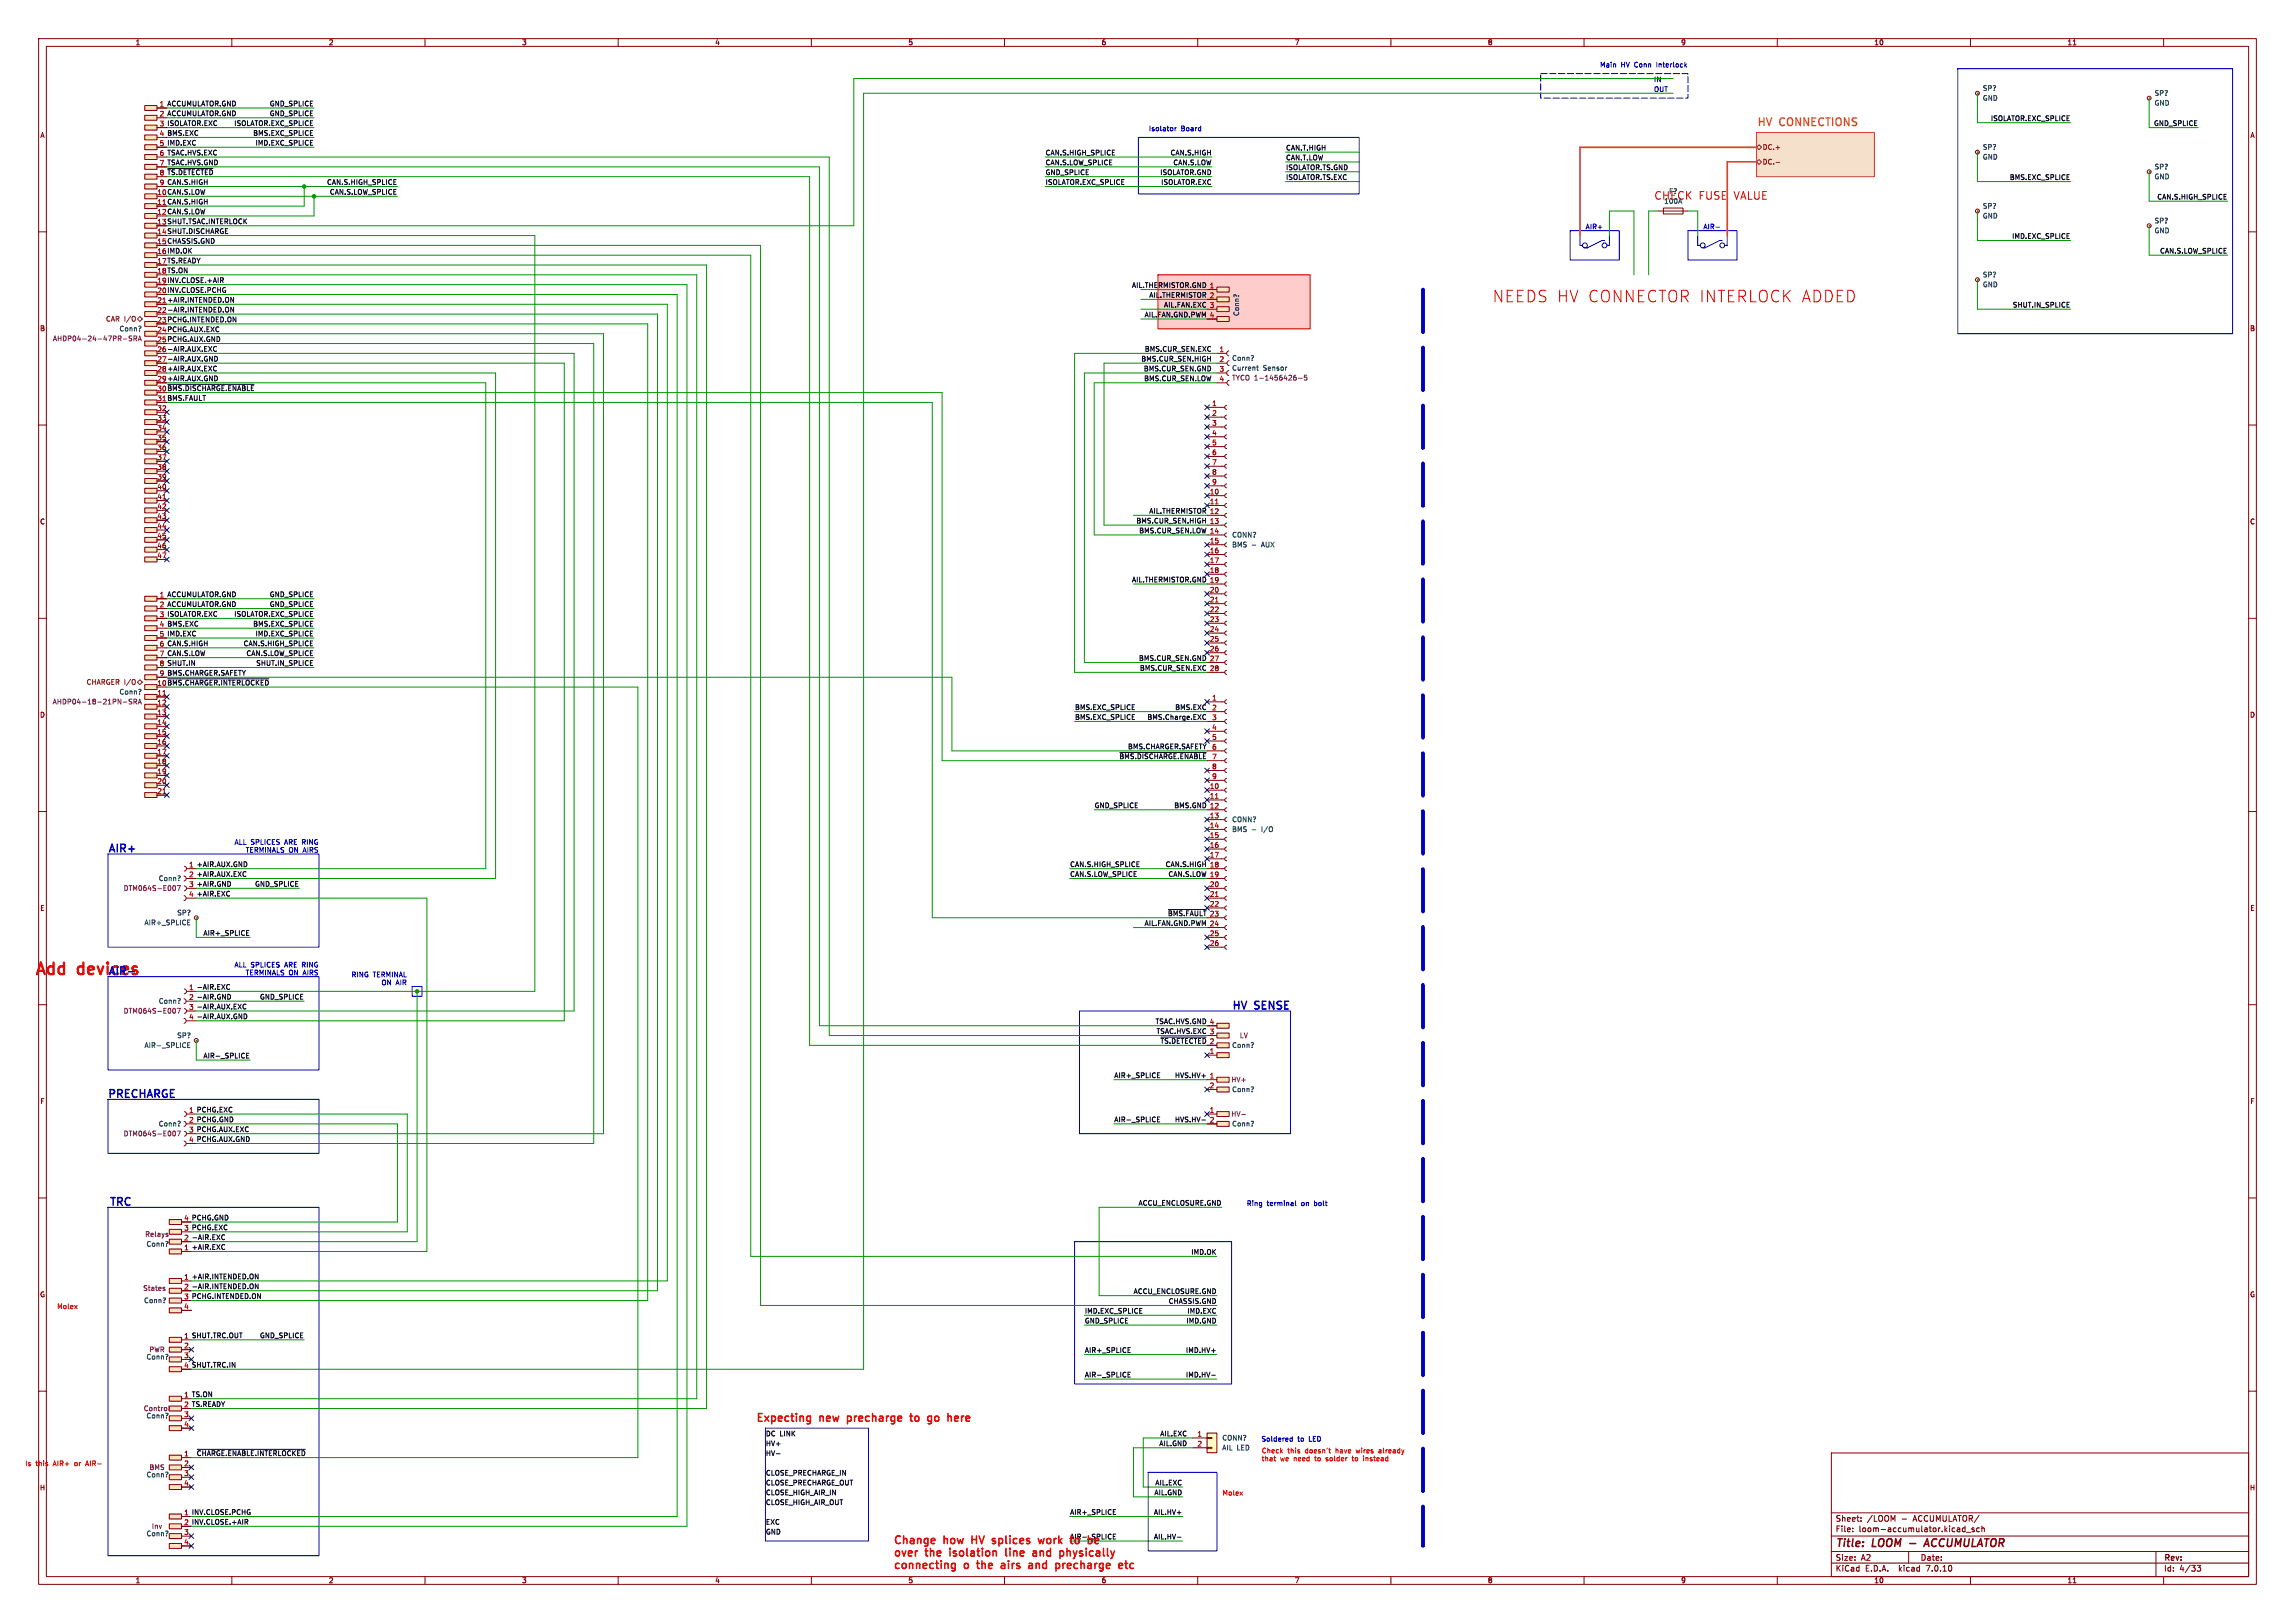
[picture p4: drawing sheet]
<svg xmlns="http://www.w3.org/2000/svg" width="594mm" height="420mm" viewBox="0 0 594 420" stroke-linecap="round" stroke-linejoin="round" font-family="sans-serif">
<defs><g id="words">
<g font-size="4.2" fill="#f00">
<text x="386.1" y="78.5">NEEDS HV CONNECTOR INTERLOCK ADDED</text>
<text x="8.9" y="252.5">Add</text>
</g>
<text font-size="4.2" fill="#0000c2" x="20.4" y="252.5">devices</text>
<g font-size="2.8" fill="#f90">
<text x="454.7" y="32.8">HV</text>
<text x="460.8" y="32.8">CONNECTIONS</text>
</g>
<g font-size="2.8" fill="#f00">
<text x="428" y="51.8">CHECK FUSE</text>
<text x="449.2" y="51.8">VALUE</text>
<text x="195.6" y="368.1">Expecting</text>
<text x="212.3" y="368.1">new</text>
<text x="220.2" y="368.1">precharge</text>
<text x="237.4" y="368.1">to</text>
<text x="242.7" y="368.1">go</text>
<text x="248.6" y="368.1">here</text>
<text x="231.1" y="399.7">Change</text>
<text x="244.4" y="399.7">how</text>
<text x="252.5" y="399.7">HV</text>
<text x="258.6" y="399.7">splices</text>
<text x="271.4" y="399.7">work</text>
<text x="280.5" y="399.7">to</text>
<text x="231.1" y="402.9">over</text>
<text x="231.1" y="406.1">connecting</text>
<text x="239.7" y="402.9">the</text>
<text x="246.7" y="402.9">isolation</text>
<text x="249.7" y="406.1">o</text>
<text x="253.9" y="406.1">the</text>
<text x="260.9" y="406.1">airs</text>
<text x="262" y="402.9">line</text>
<text x="268.8" y="406.1">and</text>
<text x="269.9" y="402.9">and</text>
<text x="276.6" y="406.1">precharge</text>
<text x="277.6" y="402.9">physically</text>
<text x="293.7" y="406.1">etc</text>
</g>
<g font-size="2.8" fill="#0000c2">
<text x="27.6" y="220.7">AIR+</text>
<text x="27.6" y="252.5">AIR-</text>
<text x="318.8" y="261.4">HV</text>
<text x="324.9" y="261.4">SENSE</text>
<text x="27.5" y="284.2">PRECHARGE</text>
<text x="28" y="312.2">TRC</text>
</g>
<text font-size="2.8" fill="#0f0f0f" x="285.8" y="399.7">be</text>
<g font-size="2.8" fill="#840000">
<text x="475" y="400.9">Title:</text>
<text x="484.7" y="400.9">LOOM -</text>
<text x="499.9" y="400.9">ACCUMULATOR</text>
</g>
<g font-size="2.1" fill="#840000">
<text x="475" y="394">Sheet:</text>
<text x="483.2" y="394">/LOOM</text>
<text x="492.2" y="394">-</text>
<text x="495.3" y="394">ACCUMULATOR/</text>
<text x="475" y="396.7">File:</text>
<text x="481.1" y="396.7">loom-accumulator.kicad_sch</text>
<text x="475" y="406.9">KiCad</text>
<text x="475" y="404.1">Size:</text>
<text x="481.7" y="404.1">A2</text>
<text x="482.7" y="406.9">E.D.A.</text>
<text x="491.6" y="406.9">kicad</text>
<text x="497" y="404.1">Date:</text>
<text x="498.8" y="406.9">7.0.10</text>
<text x="560" y="404.3">Rev:</text>
<text x="560" y="406.9">Id:</text>
<text x="564.1" y="406.9">4/33</text>
</g>
<g font-size="1.8" fill="#840000">
<text x="35" y="11.9">1</text>
<text x="85" y="11.9">2</text>
<text x="135" y="11.9">3</text>
<text x="185" y="11.9">4</text>
<text x="235" y="11.9">5</text>
<text x="285" y="11.9">6</text>
<text x="335" y="11.9">7</text>
<text x="385" y="11.9">8</text>
<text x="435" y="11.9">9</text>
<text x="485" y="11.9">10</text>
<text x="535" y="11.9">11</text>
<text x="10.3" y="35.9">A</text>
<text x="582.3" y="35.9">A</text>
<text x="10.3" y="85.9">B</text>
<text x="582.3" y="85.9">B</text>
<text x="10.3" y="135.9">C</text>
<text x="582.3" y="135.9">C</text>
<text x="10.3" y="185.9">D</text>
<text x="582.3" y="185.9">D</text>
<text x="10.3" y="235.9">E</text>
<text x="582.3" y="235.9">E</text>
<text x="10.3" y="285.9">F</text>
<text x="582.3" y="285.9">F</text>
<text x="10.3" y="335.9">G</text>
<text x="582.3" y="335.9">G</text>
<text x="10.2" y="385.9">H</text>
<text x="582.2" y="385.9">H</text>
<text x="35" y="409.9">1</text>
<text x="85" y="409.9">2</text>
<text x="135" y="409.9">3</text>
<text x="185" y="409.9">4</text>
<text x="235" y="409.9">5</text>
<text x="285" y="409.9">6</text>
<text x="335" y="409.9">7</text>
<text x="385" y="409.9">8</text>
<text x="435" y="409.9">9</text>
<text x="485" y="409.9">10</text>
<text x="535" y="409.9">11</text>
</g>
<g font-size="1.8" fill="#0000c2">
<text x="414" y="17.5">Main</text>
<text x="419.5" y="17.5">HV Conn</text>
<text x="429" y="17.5">Interlock</text>
<text x="428" y="23.9">OUT</text>
<text x="428" y="21.3">IN</text>
<text x="297.2" y="34">Isolator</text>
<text x="305.9" y="34">Board</text>
<text x="410.2" y="59.4">AIR+</text>
<text x="440.7" y="59.4">AIR-</text>
<text x="60.6" y="218.7">ALL SPLICES</text>
<text x="63.5" y="220.7">TERMINALS ON AIRS</text>
<text x="73.8" y="218.7">ARE RING</text>
<text x="60.6" y="250.4">ALL SPLICES</text>
<text x="73.8" y="250.4">ARE RING</text>
<text x="63.5" y="252.5">TERMINALS ON AIRS</text>
<text x="90.9" y="253">RING TERMINAL</text>
<text x="98.6" y="255">ON AIR</text>
<text x="322.6" y="312.2">Ring</text>
<text x="327.9" y="312.2">terminal</text>
<text x="337" y="312.2">on</text>
<text x="340.4" y="312.2">bolt</text>
<text x="326.4" y="373.1">Soldered</text>
<text x="335.8" y="373.1">to</text>
<text x="338.9" y="373.1">LED</text>
</g>
<g font-size="1.8" fill="#006464">
<text x="513.1" y="23.7">SP?</text>
<text x="513.1" y="26.3">GND</text>
<text x="557.5" y="25">SP?</text>
<text x="557.5" y="27.5">GND</text>
<text x="513.1" y="39">SP?</text>
<text x="513.1" y="41.5">GND</text>
<text x="557.5" y="44">SP?</text>
<text x="557.5" y="46.6">GND</text>
<text x="513.1" y="54.2">SP?</text>
<text x="513.1" y="56.7">GND</text>
<text x="557.5" y="58">SP?</text>
<text x="557.5" y="60.6">GND</text>
<text x="513.1" y="72">SP?</text>
<text x="513.1" y="74.5">GND</text>
<text x="320.9" y="81.9" transform="rotate(-90 320.9 81.9)">Conn?</text>
<text x="30.8" y="86">Conn?</text>
<text x="318.8" y="93.6">Conn?</text>
<text x="318.8" y="96.1">Current</text>
<text x="326.9" y="96.1">Sensor</text>
<text x="318.8" y="139.3">CONN?</text>
<text x="318.8" y="141.8">BMS</text>
<text x="326.6" y="141.8">AUX</text>
<text x="30.8" y="179.9">Conn?</text>
<text x="318.8" y="213">CONN?</text>
<text x="318.8" y="215.5">BMS</text>
<text x="326.6" y="215.5">I/O</text>
<text x="41" y="228.2">Conn?</text>
<text x="37.3" y="239.6">AIR+_SPLICE</text>
<text x="45.7" y="237.1">SP?</text>
<text x="41" y="259.9">Conn?</text>
<text x="45.7" y="268.8">SP?</text>
<text x="37.3" y="271.4">AIR-_SPLICE</text>
<text x="318.8" y="271.4">Conn?</text>
<text x="318.8" y="282.8">Conn?</text>
<text x="41" y="291.7">Conn?</text>
<text x="318.8" y="291.7">Conn?</text>
<text x="37.8" y="322.8">Conn?</text>
<text x="37.2" y="337.4">Conn?</text>
<text x="37.8" y="352">Conn?</text>
<text x="37.8" y="367.3">Conn?</text>
<text x="316.2" y="373">CONN?</text>
<text x="316.2" y="375.5">AIL LED</text>
<text x="37.8" y="382.5">Conn?</text>
<text x="37.8" y="397.7">Conn?</text>
</g>
<g font-size="1.8" fill="#0f0f0f">
<text x="41.2" y="27.7">1 ACCUMULATOR.GND</text>
<text x="69.7" y="27.6">GND_SPLICE</text>
<text x="41.2" y="30.2">2 ACCUMULATOR.GND</text>
<text x="41.2" y="32.8">3 ISOLATOR.EXC</text>
<text x="41.2" y="35.3">4 BMS.EXC</text>
<text x="60.5" y="32.7">ISOLATOR.EXC_SPLICE</text>
<text x="65.4" y="35.2">BMS.EXC_SPLICE</text>
<text x="69.7" y="30.1">GND_SPLICE</text>
<text x="515.2" y="31.4">ISOLATOR.EXC_SPLICE</text>
<text x="557.4" y="32.7">GND_SPLICE</text>
<text x="41.2" y="37.8">5 IMD.EXC</text>
<text x="41.2" y="40.4">6 TSAC.HVS.EXC</text>
<text x="66" y="37.7">IMD.EXC_SPLICE</text>
<text x="270.5" y="40.3">CAN.S.HIGH_SPLICE</text>
<text x="302.8" y="40.3">CAN.S.HIGH</text>
<text x="332.7" y="41.6">CAN.T.LOW</text>
<text x="332.7" y="39">CAN.T.HIGH</text>
<text x="41.2" y="42.9">7 TSAC.HVS.GND</text>
<text x="41.2" y="45.5">8 ~{TS.DETECTED}</text>
<text x="84.5" y="47.9">CAN.S.HIGH_SPLICE</text>
<text x="270.5" y="47.9">ISOLATOR.EXC_SPLICE</text>
<text x="270.5" y="42.8">CAN.S.LOW_SPLICE</text>
<text x="270.5" y="45.4">GND_SPLICE</text>
<text x="300.2" y="45.4">ISOLATOR.GND</text>
<text x="300.4" y="47.9">ISOLATOR.EXC</text>
<text x="303.6" y="42.8">CAN.S.LOW</text>
<text x="332.7" y="46.6">ISOLATOR.TS.EXC</text>
<text x="332.7" y="44.1">ISOLATOR.TS.GND</text>
<text x="520.1" y="46.6">BMS.EXC_SPLICE</text>
<text x="40.6" y="50.5">10 CAN.S.LOW</text>
<text x="40.6" y="53.1">11 CAN.S.HIGH</text>
<text x="41.2" y="48">9 CAN.S.HIGH</text>
<text x="85.2" y="50.4">CAN.S.LOW_SPLICE</text>
<text x="558.2" y="51.7">CAN.S.HIGH_SPLICE</text>
<text x="40.6" y="55.6">12 CAN.S.LOW</text>
<text x="40.6" y="58.2">13 SHUT.TSAC.INTERLOCK</text>
<text x="40.6" y="60.7">14 SHUT.DISCHARGE</text>
<text x="40.6" y="63.2">15 CHASSIS.GND</text>
<text x="40.6" y="65.8">16 IMD.OK</text>
<text x="520.7" y="61.9">IMD.EXC_SPLICE</text>
<text x="559" y="65.7">CAN.S.LOW_SPLICE</text>
<text x="40.6" y="68.3">17 TS.READY</text>
<text x="40.6" y="70.9">18 TS.ON</text>
<text x="40.6" y="73.4">19 INV.CLOSE.+AIR</text>
<text x="40.6" y="75.9">20 INV.CLOSE.PCHG</text>
<text x="292.9" y="74.6">AIL.THERMISTOR.GND 1</text>
<text x="297.3" y="77.1">AIL.THERMISTOR 2</text>
<text x="40.6" y="78.5">21 +AIR.INTENDED.ON</text>
<text x="40.6" y="81">22 -AIR.INTENDED.ON</text>
<text x="40.6" y="83.6">23 PCHG.INTENDED.ON</text>
<text x="296.1" y="82.2">AIL.FAN.GND.PWM 4</text>
<text x="301.2" y="79.7">AIL.FAN.EXC 3</text>
<text x="520.9" y="79.7">SHUT.IN_SPLICE</text>
<text x="40.6" y="86.1">24 PCHG.AUX.EXC</text>
<text x="40.6" y="88.6">25 PCHG.AUX.GND</text>
<text x="40.6" y="91.2">26 -AIR.AUX.EXC</text>
<text x="40.6" y="93.7">27 -AIR.AUX.GND</text>
<text x="295.3" y="93.6">BMS.CUR_SEN.HIGH</text>
<text x="296.2" y="91.1">BMS.CUR_SEN.EXC</text>
<text x="40.6" y="96.3">28 +AIR.AUX.EXC</text>
<text x="40.6" y="98.8">29 +AIR.AUX.GND</text>
<text x="40.6" y="101.3">30 ~{BMS.DISCHARGE.ENABLE}</text>
<text x="295.9" y="96.2">BMS.CUR_SEN.GND</text>
<text x="296" y="98.7">BMS.CUR_SEN.LOW</text>
<text x="40.6" y="103.9">31 BMS.FAULT</text>
<text x="294" y="135.5">BMS.CUR_SEN.HIGH</text>
<text x="297.3" y="133">AIL.THERMISTOR 12</text>
<text x="294.7" y="138.1">BMS.CUR_SEN.LOW 14</text>
<text x="41.2" y="154.7">1 ACCUMULATOR.GND</text>
<text x="69.7" y="154.6">GND_SPLICE</text>
<text x="292.9" y="150.8">AIL.THERMISTOR.GND 19</text>
<text x="41.2" y="157.2">2 ACCUMULATOR.GND</text>
<text x="41.2" y="159.8">3 ISOLATOR.EXC</text>
<text x="60.5" y="159.7">ISOLATOR.EXC_SPLICE</text>
<text x="69.7" y="157.1">GND_SPLICE</text>
<text x="41.2" y="162.3">4 BMS.EXC</text>
<text x="41.2" y="164.8">5 IMD.EXC</text>
<text x="41.2" y="167.4">6 CAN.S.HIGH</text>
<text x="62.9" y="167.3">CAN.S.HIGH_SPLICE</text>
<text x="65.4" y="162.2">BMS.EXC_SPLICE</text>
<text x="66" y="164.7">IMD.EXC_SPLICE</text>
<text x="41.2" y="169.9">7 CAN.S.LOW</text>
<text x="41.2" y="172.5">8 SHUT.IN</text>
<text x="63.7" y="169.8">CAN.S.LOW_SPLICE</text>
<text x="66.2" y="172.4">SHUT.IN_SPLICE</text>
<text x="294.7" y="171.1">BMS.CUR_SEN.GND 27</text>
<text x="294.9" y="173.6">BMS.CUR_SEN.EXC 28</text>
<text x="40.6" y="177.5">10 ~{BMS.CHARGER.INTERLOCKED}</text>
<text x="41.2" y="175">9 BMS.CHARGER.SAFETY</text>
<text x="278.1" y="183.8">BMS.EXC_SPLICE</text>
<text x="304.1" y="183.8">BMS.EXC</text>
<text x="278.1" y="186.3">BMS.EXC_SPLICE</text>
<text x="296.9" y="186.3">BMS.Charge.EXC</text>
<text x="289.6" y="196.5">~{BMS.DISCHARGE.ENABLE}7</text>
<text x="291.8" y="194">BMS.CHARGER.SAFETY</text>
<text x="283.2" y="209.2">GND_SPLICE</text>
<text x="303.8" y="209.2">BMS.GND 12</text>
<text x="48.8" y="224.5">1 +AIR.AUX.GND</text>
<text x="48.8" y="227.1">2 +AIR.AUX.EXC</text>
<text x="276.9" y="224.4">CAN.S.HIGH_SPLICE</text>
<text x="276.9" y="227">CAN.S.LOW_SPLICE</text>
<text x="301.6" y="224.4">CAN.S.HIGH 18</text>
<text x="302.3" y="227">CAN.S.LOW 19</text>
<text x="48.8" y="229.6">3 +AIR.GND</text>
<text x="48.8" y="232.2">4 +AIR.EXC</text>
<text x="65.9" y="229.5">GND_SPLICE</text>
<text x="296.1" y="239.7">AIL.FAN.GND.PWM 24</text>
<text x="302.2" y="237.1">~{BMS.FAULT}</text>
<text x="52.5" y="242.2">AIR+_SPLICE</text>
<text x="48.8" y="256.3">1 -AIR.EXC</text>
<text x="48.8" y="258.8">2 -AIR.GND</text>
<text x="48.8" y="261.4">3 -AIR.AUX.EXC</text>
<text x="48.8" y="263.9">4 -AIR.AUX.GND</text>
<text x="67.2" y="258.7">GND_SPLICE</text>
<text x="299" y="265.1">TSAC.HVS.GND 4</text>
<text x="299.2" y="267.6">TSAC.HVS.EXC 3</text>
<text x="52.5" y="274">AIR-_SPLICE</text>
<text x="300.2" y="270.2">~{TS.DETECTED}</text>
<text x="288.3" y="279.1">AIR+_SPLICE</text>
<text x="304" y="279.1">HVS.HV+</text>
<text x="48.8" y="288">1 PCHG.EXC</text>
<text x="48.8" y="290.6">2 PCHG.GND</text>
<text x="48.8" y="293.1">3 PCHG.AUX.EXC</text>
<text x="288.3" y="290.5">AIR-_SPLICE</text>
<text x="304" y="290.5">HVS.HV-</text>
<text x="48.8" y="295.7">4 PCHG.AUX.GND</text>
<text x="47.6" y="316">4 PCHG.GND</text>
<text x="294.6" y="312.1">ACCU_ENCLOSURE.GND</text>
<text x="47.6" y="323.6">1 +AIR.EXC</text>
<text x="47.6" y="321.1">2 -AIR.EXC</text>
<text x="47.6" y="318.5">3 PCHG.EXC</text>
<text x="308.2" y="324.8">IMD.OK</text>
<text x="47.6" y="331.2">1 +AIR.INTENDED.ON</text>
<text x="47.6" y="333.8">2 -AIR.INTENDED.ON</text>
<text x="293.3" y="334.9">ACCU_ENCLOSURE.GND</text>
<text x="47.6" y="336.3">3 PCHG.INTENDED.ON</text>
<text x="280.7" y="340">IMD.EXC_SPLICE</text>
<text x="302.4" y="337.5">CHASSIS.GND</text>
<text x="307.2" y="340">IMD.EXC</text>
<text x="47.6" y="346.5">1 SHUT.TRC.OUT</text>
<text x="67.2" y="346.4">GND_SPLICE</text>
<text x="280.7" y="342.6">GND_SPLICE</text>
<text x="307" y="342.6">IMD.GND</text>
<text x="280.7" y="350.2">AIR+_SPLICE</text>
<text x="306.8" y="350.2">IMD.HV+</text>
<text x="47.6" y="354.1">4 SHUT.TRC.IN</text>
<text x="280.7" y="356.5">AIR-_SPLICE</text>
<text x="306.8" y="356.5">IMD.HV-</text>
<text x="47.6" y="361.7">1 TS.ON</text>
<text x="47.6" y="364.2">2 TS.READY</text>
<text x="198.1" y="371.8">DC LINK</text>
<text x="300.2" y="371.8">AIL.EXC</text>
<text x="50.8" y="376.8">~{CHARGE.ENABLE.INTERLOCKED}</text>
<text x="198.1" y="374.3">HV+</text>
<text x="198.1" y="376.8">HV-</text>
<text x="299.9" y="374.3">AIL.GND</text>
<text x="198.1" y="381.9">CLOSE_PRECHARGE_IN</text>
<text x="198.1" y="387">CLOSE_HIGH_AIR_IN</text>
<text x="198.1" y="389.5">CLOSE_HIGH_AIR_OUT</text>
<text x="198.1" y="384.5">CLOSE_PRECHARGE_OUT</text>
<text x="298.7" y="387">AIL.GND</text>
<text x="298.9" y="384.5">AIL.EXC</text>
<text x="47.6" y="392.2">1 INV.CLOSE.PCHG</text>
<text x="47.6" y="394.7">2 INV.CLOSE.+AIR</text>
<text x="198.1" y="394.6">EXC</text>
<text x="276.9" y="392.1">AIR+_SPLICE</text>
<text x="298.5" y="392.1">AIL.HV+</text>
<text x="198.1" y="397.2">GND</text>
<text x="298.5" y="398.4">AIL.HV-</text>
</g>
<g font-size="1.8" fill="#725600">
<text x="456.1" y="39">DC.+</text>
<text x="456.1" y="42.8">DC.-</text>
<text x="27.3" y="83.4">CAR I/O</text>
<text x="22.3" y="177.4">CHARGER I/O</text>
</g>
<g font-size="1.8" fill="#f00">
<text x="430.6" y="52.9">100A</text>
<text x="431.9" y="50.4">F?</text>
<text x="14.4" y="338.8">Molex</text>
<text x="326.4" y="376.2">Check</text>
<text x="333.5" y="376.2">this</text>
<text x="338.5" y="376.2">doesn't</text>
<text x="346.8" y="376.2">have</text>
<text x="352.7" y="376.2">wires</text>
<text x="359" y="376.2">already</text>
<text x="6.3" y="379.5">Is</text>
<text x="9.5" y="379.5">this</text>
<text x="14.4" y="379.5">AIR+</text>
<text x="20.5" y="379.5">or</text>
<text x="23.9" y="379.5">AIR-</text>
<text x="326.4" y="378.2">that</text>
<text x="331.6" y="378.2">we</text>
<text x="335.5" y="378.2">need</text>
<text x="341.5" y="378.2">to</text>
<text x="344.8" y="378.2">solder</text>
<text x="352.2" y="378.2">to</text>
<text x="355.5" y="378.2">instead</text>
<text x="316.2" y="387.1">Molex</text>
<text x="276.9" y="398.4">AIR-_SPLICE</text>
</g>
<g font-size="1.8" fill="#840084">
<text x="13.6" y="88.5">AHDP04-24-47PR-SRA</text>
<text x="318.8" y="98.7">TYCO 1-1456426-5</text>
<text x="13.5" y="182.5">AHDP04-18-21PN-SRA</text>
<text x="31.9" y="230.7">DTM064S-E007</text>
<text x="31.9" y="262.5">DTM064S-E007</text>
<text x="320.8" y="268.8">LV</text>
<text x="318.6" y="280.3">HV+</text>
<text x="318.6" y="289.2">HV-</text>
<text x="31.9" y="294.2">DTM064S-E007</text>
<text x="37.5" y="320.3">Relays</text>
<text x="36.9" y="334.2">States</text>
<text x="38.5" y="350.1">PWR</text>
<text x="37.1" y="365.4">Control</text>
<text x="38.6" y="380.6">BMS</text>
<text x="39.2" y="395.8">Inv</text>
</g>
<g font-size="1.8" fill="#a90000">
<text x="315.5" y="91.2">1</text>
<text x="315.5" y="93.7">2</text>
<text x="315.5" y="96.3">3</text>
<text x="315.5" y="98.8">4</text>
<text x="40.6" y="106.4">32</text>
<text x="313.6" y="105.2">1</text>
<text x="313.6" y="107.7">2</text>
<text x="40.6" y="109">33</text>
<text x="40.6" y="111.5">34</text>
<text x="313.6" y="110.2">3</text>
<text x="313.6" y="112.8">4</text>
<text x="40.6" y="114">35</text>
<text x="40.6" y="116.6">36</text>
<text x="40.6" y="119.1">37</text>
<text x="313.6" y="115.3">5</text>
<text x="313.6" y="117.9">6</text>
<text x="40.6" y="121.7">38</text>
<text x="40.6" y="124.2">39</text>
<text x="313.6" y="120.4">7</text>
<text x="313.6" y="122.9">8</text>
<text x="313.6" y="125.5">9</text>
<text x="40.6" y="126.7">40</text>
<text x="40.6" y="129.3">41</text>
<text x="40.6" y="131.8">42</text>
<text x="313" y="128">10</text>
<text x="313" y="130.6">11</text>
<text x="40.6" y="134.4">43</text>
<text x="40.6" y="136.9">44</text>
<text x="313" y="135.6">13</text>
<text x="40.6" y="139.4">45</text>
<text x="40.6" y="142">46</text>
<text x="313" y="140.7">15</text>
<text x="313" y="143.3">16</text>
<text x="40.6" y="144.5">47</text>
<text x="313" y="145.8">17</text>
<text x="313" y="148.3">18</text>
<text x="313" y="153.4">20</text>
<text x="313" y="156">21</text>
<text x="313" y="158.5">22</text>
<text x="313" y="161">23</text>
<text x="313" y="163.6">24</text>
<text x="313" y="166.1">25</text>
<text x="313" y="168.7">26</text>
<text x="40.6" y="180.1">11</text>
<text x="40.6" y="182.6">12</text>
<text x="40.6" y="185.2">13</text>
<text x="313.6" y="181.4">1</text>
<text x="313.6" y="183.9">2</text>
<text x="40.6" y="187.7">14</text>
<text x="40.6" y="190.2">15</text>
<text x="313.6" y="186.4">3</text>
<text x="313.6" y="189">4</text>
<text x="313.6" y="191.5">5</text>
<text x="40.6" y="192.8">16</text>
<text x="40.6" y="195.3">17</text>
<text x="40.6" y="197.9">18</text>
<text x="313.6" y="194.1">6</text>
<text x="40.6" y="200.4">19</text>
<text x="40.6" y="202.9">20</text>
<text x="313.6" y="199.1">8</text>
<text x="313.6" y="201.7">9</text>
<text x="40.6" y="205.5">21</text>
<text x="313" y="204.2">10</text>
<text x="313" y="206.8">11</text>
<text x="313" y="211.8">13</text>
<text x="313" y="214.4">14</text>
<text x="313" y="216.9">15</text>
<text x="313" y="219.5">16</text>
<text x="313" y="222">17</text>
<text x="313" y="229.6">20</text>
<text x="313" y="232.2">21</text>
<text x="313" y="234.7">22</text>
<text x="313" y="237.2">23</text>
<text x="313" y="242.3">25</text>
<text x="313" y="244.9">26</text>
<text x="313" y="272.8">1</text>
<text x="313" y="270.3">2</text>
<text x="313" y="279.1">1</text>
<text x="313" y="281.7">2</text>
<text x="313" y="288">1</text>
<text x="313" y="290.6">2</text>
<text x="47.6" y="338.8">4</text>
<text x="47.6" y="349">2</text>
<text x="47.6" y="351.5">3</text>
<text x="47.6" y="366.8">3</text>
<text x="47.6" y="369.3">4</text>
<text x="309.8" y="371.9">1</text>
<text x="47.6" y="376.9">1</text>
<text x="309.8" y="374.4">2</text>
<text x="47.6" y="379.5">2</text>
<text x="47.6" y="382">3</text>
<text x="47.6" y="384.6">4</text>
<text x="47.6" y="397.3">3</text>
<text x="47.6" y="399.8">4</text>
</g>
</g></defs>
<g fill="none" stroke="#840000" stroke-width=".26">
<path d="M10 10h574v400h-574zM12 12h570v396h-570zM60 10v2M110 10v2M160 10v2M210 10v2M260 10v2M310 10v2M360 10v2M410 10v2M460 10v2M510 10v2"/>
<path d="M536.6 11.6h.7M560 10v2M37.5 37.5h3.1v1.2h-3.1zM37.5 34.9h3.1v1.3h-3.1zM37.5 32.4h3.1v1.3h-3.1zM37.5 29.8h3.1v1.3h-3.1zM37.5 27.3h3.1v1.3h-3.1zM40.6 38.1h2.6M40.6 33h2.6M40.6 27.9h2.6M511.8 39.4h.1M511.8 24.1h.1"/>
<path d="M556.3 25.4h.1M10 60h2M37.5 57.8h3.1v1.3h-3.1zM37.5 55.2h3.1v1.3h-3.1zM37.5 52.7h3.1v1.3h-3.1zM37.5 50.2h3.1v1.2h-3.1zM37.5 47.6h3.1v1.3h-3.1zM37.5 45.1h3.1v1.3h-3.1zM37.5 42.5h3.1v1.3h-3.1zM37.5 40h3.1v1.3h-3.1zM40.6 48.3h2.6M40.6 43.2h2.6"/>
<path d="M40.6 40.6h2.6M40.6 45.7h2.6M429.3 54.6h7.6M430.5 53.8h5.1v1.6h-5.1zM511.8 54.6h.1M556.3 44.5h.1M556.3 58.4h.1M582 60h2M37.5 78.1h3.1v1.3h-3.1zM37.5 75.6h3.1v1.2h-3.1zM37.5 73h3.1v1.3h-3.1zM37.5 70.5h3.1v1.3h-3.1z"/>
<path d="M37.5 67.9h3.1v1.3h-3.1zM37.5 65.4h3.1v1.3h-3.1zM37.5 62.9h3.1v1.2h-3.1zM37.5 60.3h3.1v1.3h-3.1zM312.4 77.5h2.6M312.4 74.9h2.6M315 74.3h3.1v1.3h-3.1zM315 76.8h3.1v1.3h-3.1zM315 79.4h3.1v1.2h-3.1zM511.8 72.4h.1M37.5 98.4h3.1v1.3h-3.1zM37.5 95.9h3.1v1.3h-3.1z"/>
<path d="M37.5 93.3h3.1v1.3h-3.1zM37.5 90.8h3.1v1.3h-3.1zM37.5 88.3h3.1v1.2h-3.1zM37.5 85.7h3.1v1.3h-3.1zM37.5 83.2h3.1v1.3h-3.1zM37.5 80.6h3.1v1.3h-3.1zM312.4 82.6h2.6M312.4 80h2.6M315 81.9h3.1v1.3h-3.1zM315 91.4h2.5M315 94h2.5M315 96.5h2.5"/>
<path d="M315 99.1h2.5M318 90.8l-.3 .2-.2 .4 .2 .5 .3 .2M318 95.9l-.3 .2-.2 .4 .2 .5 .3 .2M318.1 93.3l-.4 .3-.1 .4 .1 .4 .4 .2M318.1 98.4l-.4 .2-.1 .4 .1 .5 .4 .2M10 110h2M37.5 118.7h3.1v1.3h-3.1zM37.5 116.2h3.1v1.3h-3.1zM37.5 113.7h3.1v1.2h-3.1zM37.5 111.1h3.1v1.3h-3.1zM37.5 108.6h3.1v1.3h-3.1zM37.5 106h3.1v1.3h-3.1z"/>
<path d="M37.5 103.5h3.1v1.3h-3.1zM37.5 101h3.1v1.2h-3.1zM40.6 119.4h2.6M40.6 114.3h2.6M40.6 109.2h2.6M40.6 106.7h2.6M40.6 111.8h2.6M40.6 116.8h2.6M312.4 118.1h4.6M312.4 115.6h4.6M312.4 113h4.6M312.4 110.5h4.6"/>
<path d="M312.4 108h4.6M312.4 105.4h4.6M317.5 117.6l-.3 .1-.2 .4 .1 .4 .4 .1M317.5 115.1l-.3 .1-.2 .4 .1 .3 .4 .2M317.5 112.5l-.3 .2-.2 .3 .1 .4 .4 .1M317.5 110l-.3 .1-.2 .4 .1 .3 .4 .2M317.5 107.4l-.3 .2-.2 .3 .1 .4 .4 .2M317.5 104.9l-.3 .1-.2 .4 .1 .4 .4 .1M582 110h2M37.5 139.1h3.1v1.2h-3.1zM37.5 136.5h3.1v1.3h-3.1zM37.5 134h3.1v1.3h-3.1z"/>
<path d="M37.5 131.4h3.1v1.3h-3.1zM37.5 128.9h3.1v1.3h-3.1zM37.5 126.4h3.1v1.2h-3.1zM37.5 123.8h3.1v1.3h-3.1zM37.5 121.3h3.1v1.3h-3.1zM40.6 139.7h2.6M40.6 134.6h2.6M40.6 129.5h2.6M40.6 124.5h2.6M40.6 121.9h2.6M40.6 127h2.6M40.6 132.1h2.6"/>
<path d="M40.6 137.2h2.6M312.4 138.4h4.6M312.4 135.9h4.6M312.4 133.4h4.6M312.4 130.8h4.6M312.4 128.3h4.6M312.4 125.7h4.6M312.4 123.2h4.6M312.4 120.7h4.6M317.5 137.9l-.3 .2-.2 .3 .1 .4 .4 .1M317.5 135.4l-.3 .1-.2 .4 .1 .3 .4 .2M317.5 132.8l-.3 .2-.2 .3 .1 .4 .4 .2"/>
<path d="M317.5 130.3l-.3 .1-.2 .4 .1 .4 .4 .1M317.5 127.8l-.3 .1-.2 .4 .1 .3 .4 .2M317.5 125.2l-.3 .2-.2 .3 .1 .4 .4 .1M317.5 122.7l-.3 .1-.2 .4 .1 .3 .4 .2M317.5 120.1l-.3 .2-.2 .3 .1 .4 .4 .2M10 160h2M37.5 159.4h3.1v1.3h-3.1zM37.5 156.8h3.1v1.3h-3.1zM37.5 154.3h3.1v1.3h-3.1zM37.5 144.1h3.1v1.3h-3.1zM37.5 141.6h3.1v1.3h-3.1zM40.6 154.9h2.6"/>
<path d="M40.6 144.8h2.6M40.6 142.2h2.6M312.4 158.8h4.6M312.4 156.2h4.6M312.4 153.7h4.6M312.4 151.1h4.6M312.4 148.6h4.6M312.4 146.1h4.6M312.4 143.5h4.6M312.4 141h4.6M317.5 158.2l-.3 .2-.2 .3 .1 .4 .4 .2M317.5 155.7l-.3 .1-.2 .4 .1 .4 .4 .1"/>
<path d="M317.5 153.2l-.3 .1-.2 .4 .1 .3 .4 .2M317.5 150.6l-.3 .2-.2 .3 .1 .4 .4 .1M317.5 148.1l-.3 .1-.2 .4 .1 .3 .4 .2M317.5 145.5l-.3 .2-.2 .3 .1 .4 .4 .2M317.5 143l-.3 .1-.2 .4 .1 .4 .4 .1M317.5 140.5l-.3 .1-.2 .4 .1 .3 .4 .2M582 160h2M37.5 179.7h3.1v1.3h-3.1zM37.5 177.2h3.1v1.2h-3.1zM37.5 174.6h3.1v1.3h-3.1zM37.5 172.1h3.1v1.3h-3.1zM37.5 169.5h3.1v1.3h-3.1z"/>
<path d="M37.5 167h3.1v1.3h-3.1zM37.5 164.5h3.1v1.2h-3.1zM37.5 161.9h3.1v1.3h-3.1zM40.6 160h2.6M40.6 175.3h2.6M40.6 170.2h2.6M40.6 165.1h2.6M40.6 167.6h2.6M40.6 172.7h2.6M312.4 174h4.6M312.4 171.5h4.6M312.4 168.9h4.6"/>
<path d="M312.4 166.4h4.6M312.4 163.8h4.6M312.4 161.3h4.6M317.5 173.5l-.4 .1-.1 .4 .1 .3 .4 .2M317.5 170.9l-.4 .2-.1 .3 .1 .4 .4 .2M317.5 168.4l-.4 .2-.1 .3 .1 .4 .4 .1M317.5 165.9l-.4 .1-.1 .4 .1 .3 .4 .2M317.5 163.3l-.3 .2-.2 .3 .1 .4 .4 .1M317.5 160.8l-.3 .1-.2 .4 .1 .3 .4 .2M37.5 197.5h3.1v1.3h-3.1zM37.5 194.9h3.1v1.3h-3.1zM37.5 192.4h3.1v1.3h-3.1z"/>
<path d="M37.5 189.9h3.1v1.2h-3.1zM37.5 187.3h3.1v1.3h-3.1zM37.5 184.8h3.1v1.3h-3.1zM37.5 182.2h3.1v1.3h-3.1zM40.6 195.6h2.6M40.6 190.5h2.6M40.6 185.4h2.6M40.6 180.3h2.6M40.6 182.9h2.6M40.6 188h2.6M40.6 193h2.6M40.6 198.1h2.6"/>
<path d="M312.4 199.4h4.6M312.4 196.9h4.6M312.4 194.3h4.6M312.4 191.8h4.6M312.4 189.2h4.6M312.4 186.7h4.6M312.4 184.2h4.6M312.4 181.6h4.6M317.5 198.9l-.4 .1-.1 .4 .1 .3 .4 .2M317.5 196.3l-.4 .2-.1 .3 .1 .4 .4 .2M317.5 193.8l-.4 .2-.1 .3 .1 .4 .4 .1M317.5 191.3l-.4 .1-.1 .4 .1 .3 .4 .2"/>
<path d="M317.5 188.7l-.4 .2-.1 .3 .1 .4 .4 .1M317.5 186.2l-.4 .1-.1 .4 .1 .3 .4 .2M317.5 183.6l-.4 .2-.1 .3 .1 .4 .4 .2M317.5 181.1l-.4 .2-.1 .3 .1 .4 .4 .1M10 210h2M37.5 205.1h3.1v1.3h-3.1zM37.5 202.6h3.1v1.2h-3.1zM37.5 200h3.1v1.3h-3.1zM40.6 205.7h2.6M40.6 200.7h2.6M40.6 203.2h2.6M312.4 219.7h4.6"/>
<path d="M312.4 217.2h4.6M312.4 214.6h4.6M312.4 212.1h4.6M312.4 209.6h4.6M312.4 207h4.6M312.4 204.5h4.6M312.4 201.9h4.6M317.5 219.2l-.4 .2-.1 .3 .1 .4 .4 .1M317.5 216.7l-.4 .1-.1 .4 .1 .3 .4 .2M317.5 214.1l-.4 .2-.1 .3 .1 .4 .4 .1M317.5 211.6l-.4 .1-.1 .4 .1 .3 .4 .2M317.5 209l-.4 .2-.1 .3 .1 .4 .4 .2"/>
<path d="M317.5 206.5l-.4 .2-.1 .3 .1 .4 .4 .1M317.5 204l-.4 .1-.1 .4 .1 .3 .4 .2M317.5 201.4l-.4 .2-.1 .3 .1 .4 .4 .1M582 210h2M47.6 226.7l.4 .2 .2 .4-.2 .5-.4 .2M47.6 231.8l.4 .2 .2 .4-.2 .4-.4 .2M47.7 224.2l.4 .2 .2 .4-.2 .4-.4 .2M47.7 229.2l.4 .3 .2 .4-.2 .4-.4 .2M48.3 224.8h2.5M48.3 229.9h2.5M50.8 237.5h.1M312.4 224.8h4.6"/>
<path d="M312.4 229.9h4.6M312.4 237.5h4.6M312.4 235h4.6M312.4 232.4h4.6M312.4 227.3h4.6M312.4 222.3h4.6M317.5 239.5l-.4 .2-.1 .3 .1 .4 .4 .1M317.5 237l-.4 .1-.1 .4 .1 .3 .4 .2M317.5 234.4l-.4 .2-.1 .3 .1 .4 .4 .2M317.5 231.9l-.4 .2-.1 .3 .1 .4 .4 .1M317.5 229.4l-.4 .1-.1 .4 .1 .3 .4 .2M317.5 226.8l-.4 .2-.1 .3 .1 .4 .4 .1"/>
<path d="M317.5 224.3l-.4 .1-.1 .4 .1 .3 .4 .2M317.5 221.7l-.4 .2-.1 .3 .1 .4 .4 .2M10 260h2M47.6 258.4l.4 .2 .2 .5-.2 .4-.4 .2M47.7 255.9l.4 .2 .2 .5-.2 .4-.4 .2M48.3 256.5h2.5M312.4 245.1h4.6M312.4 242.6h4.6M312.4 240h4.6M317.5 244.6l-.4 .2-.1 .3 .1 .4 .4 .1M317.5 242.1l-.4 .1-.1 .4 .1 .3 .4 .2M582 260h2"/>
<path d="M47.6 263.5l.4 .2 .2 .5-.2 .4-.4 .2M47.7 261l.4 .2 .2 .4-.2 .4-.4 .3M48.3 261.6h2.5M50.8 269.2h.1M312.4 279.4h2.6M312.4 265.4h2.6M312.4 273.1h2.6M312.4 268h2.6M315 278.8h3.1v1.2h-3.1zM315 272.4h3.1v1.3h-3.1zM315 269.9h3.1v1.2h-3.1zM315 267.3h3.1v1.3h-3.1z"/>
<path d="M315 264.8h3.1v1.3h-3.1zM47.6 290.2l.4 .2 .2 .4-.2 .5-.4 .2M47.6 295.3l.4 .2 .2 .4-.2 .4-.4 .2M47.7 287.7l.4 .2 .2 .4-.2 .4-.4 .2M47.7 292.7l.4 .3 .2 .4-.2 .4-.4 .2M48.3 288.3h2.5M48.3 293.4h2.5M312.4 281.9h2.6M312.4 290.8h2.6M312.4 288.3h2.6M315 281.3h3.1v1.3h-3.1zM315 287.7h3.1v1.2h-3.1z"/>
<path d="M315 290.2h3.1v1.3h-3.1zM10 310h2M43.8 318.1h3.2v1.3h-3.2zM43.8 315.6h3.2v1.3h-3.2zM47 318.8h2.5M582 310h2M43.8 330.8h3.2v1.3h-3.2zM43.8 333.4h3.2v1.2h-3.2zM43.8 335.9h3.2v1.3h-3.2zM43.8 338.5h3.2v1.2h-3.2zM43.8 323.2h3.2v1.3h-3.2zM43.8 320.7h3.2v1.2h-3.2z"/>
<path d="M47 339.1h2.5M47 331.5h2.5M47 336.6h2.5M47 323.9h2.5M43.8 346.1h3.2v1.2h-3.2zM43.8 348.6h3.2v1.3h-3.2zM43.8 351.2h3.2v1.2h-3.2zM43.8 353.7h3.2v1.3h-3.2zM47 349.3h2.5M47 346.7h2.5M47 351.8h2.5M10 360h2"/>
<path d="M43.8 376.6h3.2v1.2h-3.2zM43.8 379.1h3.2v1.3h-3.2zM43.8 361.3h3.2v1.3h-3.2zM43.8 363.9h3.2v1.2h-3.2zM43.8 366.4h3.2v1.3h-3.2zM43.8 368.9h3.2v1.3h-3.2zM47 379.7h2.5M47 377.2h2.5M47 369.6h2.5M47 362h2.5M47 367h2.5M308.6 372.1h3.8"/>
<path d="M308.6 374.7h3.8M312.4 374.5h1.3v.3h-1.3zM312.4 372h1.3v.2h-1.3zM312.4 370.8h2.6v5.1h-2.6zM474 376h108v32h-108zM582 360h2M43.8 381.6h3.2v1.3h-3.2zM43.8 384.2h3.2v1.2h-3.2zM43.8 391.8h3.2v1.3h-3.2zM43.8 394.3h3.2v1.3h-3.2zM43.8 396.9h3.2v1.2h-3.2zM43.8 399.4h3.2v1.3h-3.2z"/>
<path d="M47 397.5h2.5M47 384.8h2.5M47 382.3h2.5M47 392.4h2.5M474 397.5h108M474 391.5h108M479.5 396.2v.2M479.5 395.4v.2M481.7 393.5v.2M481.7 392.7v.2M508 396.3h.6M508 395.4h.6"/>
<path d="M508.6 394.9v1.5M509 396.5h1.1M511 395.4h-.4l-.2 .2 .1 .2 .5 .1v.4h-.6M512.3 395.4h-.4l-.3 .3 .1 .6h.6M513 395.5l.5-.1 .1 1M513 394.9v1.5M47 400.1h2.5M60 408v2M110 408v2M160 408v2M210 408v2M260 408v2"/>
<path d="M310 408v2M360 408v2M410 408v2M460 408v2M474 404.5h108M474 401.5h108M494 401.5v3M510 408v2M536.6 409.6h.7M558 401.5v6.5M560 408v2M568.7 405.1h.9l-.5 .5 .4 .2v.6l-.8 .1"/>
<circle cx="511.8" cy="39.4" r=".51"/>
<circle cx="511.8" cy="24.1" r=".51"/>
<circle cx="556.3" cy="25.4" r=".51"/>
<circle cx="511.8" cy="54.6" r=".51"/>
<circle cx="556.3" cy="58.4" r=".51"/>
<circle cx="556.3" cy="44.5" r=".51"/>
<circle cx="511.8" cy="72.4" r=".51"/>
<circle cx="50.8" cy="237.5" r=".51"/>
<circle cx="50.8" cy="269.2" r=".51"/>
</g>
<path d="M498.2 399.6h.9M497.9 400.2l.9-2 .5 2" fill="none" stroke="#840000" stroke-width=".4"/>
<path d="M454.7 34.3h30.4v11.4h-30.4z" fill="#f5e0cc" stroke="#f5e0cc" stroke-width=".26"/>
<path d="M299.7 71.1h39.4v14h-39.4z" fill="#fcc" stroke="#fcc" stroke-width=".26"/>
<g fill="#ffe5bf" stroke="#ffe5bf" stroke-width=".26">
<path d="M37.5 205.1h3.1v1.3h-3.1z"/>
<path d="M37.5 202.6h3.1v1.2h-3.1z"/>
<path d="M37.5 200h3.1v1.3h-3.1z"/>
<path d="M37.5 197.5h3.1v1.3h-3.1z"/>
<path d="M37.5 194.9h3.1v1.3h-3.1z"/>
<path d="M37.5 192.4h3.1v1.3h-3.1z"/>
<path d="M37.5 189.9h3.1v1.2h-3.1z"/>
<path d="M37.5 187.3h3.1v1.3h-3.1z"/>
<path d="M37.5 184.8h3.1v1.3h-3.1z"/>
<path d="M37.5 182.2h3.1v1.3h-3.1z"/>
<path d="M37.5 179.7h3.1v1.3h-3.1z"/>
<path d="M37.5 177.2h3.1v1.2h-3.1z"/>
<path d="M37.5 174.6h3.1v1.3h-3.1z"/>
<path d="M37.5 172.1h3.1v1.3h-3.1z"/>
<path d="M37.5 169.5h3.1v1.3h-3.1z"/>
<path d="M37.5 167h3.1v1.3h-3.1z"/>
<path d="M37.5 164.5h3.1v1.2h-3.1z"/>
<path d="M37.5 161.9h3.1v1.3h-3.1z"/>
<path d="M37.5 159.4h3.1v1.3h-3.1z"/>
<path d="M37.5 156.8h3.1v1.3h-3.1z"/>
<path d="M37.5 154.3h3.1v1.3h-3.1z"/>
<path d="M43.8 376.6h3.2v1.2h-3.2z"/>
<path d="M43.8 379.1h3.2v1.3h-3.2z"/>
<path d="M43.8 381.6h3.2v1.3h-3.2z"/>
<path d="M43.8 384.2h3.2v1.2h-3.2z"/>
<path d="M43.8 361.3h3.2v1.3h-3.2z"/>
<path d="M43.8 363.9h3.2v1.2h-3.2z"/>
<path d="M43.8 366.4h3.2v1.3h-3.2z"/>
<path d="M43.8 368.9h3.2v1.3h-3.2z"/>
<path d="M43.8 391.8h3.2v1.3h-3.2z"/>
<path d="M43.8 394.3h3.2v1.3h-3.2z"/>
<path d="M43.8 396.9h3.2v1.2h-3.2z"/>
<path d="M43.8 399.4h3.2v1.3h-3.2z"/>
<path d="M43.8 330.8h3.2v1.3h-3.2z"/>
<path d="M43.8 333.4h3.2v1.2h-3.2z"/>
<path d="M43.8 335.9h3.2v1.3h-3.2z"/>
<path d="M43.8 338.5h3.2v1.2h-3.2z"/>
<path d="M43.8 323.2h3.2v1.3h-3.2z"/>
<path d="M43.8 320.7h3.2v1.2h-3.2z"/>
<path d="M43.8 318.1h3.2v1.3h-3.2z"/>
<path d="M43.8 315.6h3.2v1.3h-3.2z"/>
<path d="M315 74.3h3.1v1.3h-3.1z"/>
<path d="M315 76.8h3.1v1.3h-3.1z"/>
<path d="M315 79.4h3.1v1.2h-3.1z"/>
<path d="M315 81.9h3.1v1.3h-3.1z"/>
<path d="M43.8 346.1h3.2v1.2h-3.2z"/>
<path d="M43.8 348.6h3.2v1.3h-3.2z"/>
<path d="M43.8 351.2h3.2v1.2h-3.2z"/>
<path d="M43.8 353.7h3.2v1.3h-3.2z"/>
<path d="M315 278.8h3.1v1.2h-3.1z"/>
<path d="M315 281.3h3.1v1.3h-3.1z"/>
<path d="M315 272.4h3.1v1.3h-3.1z"/>
<path d="M315 269.9h3.1v1.2h-3.1z"/>
<path d="M315 267.3h3.1v1.3h-3.1z"/>
<path d="M315 264.8h3.1v1.3h-3.1z"/>
<path d="M315 287.7h3.1v1.2h-3.1z"/>
<path d="M315 290.2h3.1v1.3h-3.1z"/>
<path d="M37.5 144.1h3.1v1.3h-3.1z"/>
<path d="M37.5 141.6h3.1v1.3h-3.1z"/>
<path d="M37.5 139.1h3.1v1.2h-3.1z"/>
<path d="M37.5 136.5h3.1v1.3h-3.1z"/>
<path d="M37.5 134h3.1v1.3h-3.1z"/>
<path d="M37.5 131.4h3.1v1.3h-3.1z"/>
<path d="M37.5 128.9h3.1v1.3h-3.1z"/>
<path d="M37.5 126.4h3.1v1.2h-3.1z"/>
<path d="M37.5 123.8h3.1v1.3h-3.1z"/>
<path d="M37.5 121.3h3.1v1.3h-3.1z"/>
<path d="M37.5 118.7h3.1v1.3h-3.1z"/>
<path d="M37.5 116.2h3.1v1.3h-3.1z"/>
<path d="M37.5 113.7h3.1v1.2h-3.1z"/>
<path d="M37.5 111.1h3.1v1.3h-3.1z"/>
<path d="M37.5 108.6h3.1v1.3h-3.1z"/>
<path d="M37.5 106h3.1v1.3h-3.1z"/>
<path d="M37.5 103.5h3.1v1.3h-3.1z"/>
<path d="M37.5 101h3.1v1.2h-3.1z"/>
<path d="M37.5 98.4h3.1v1.3h-3.1z"/>
<path d="M37.5 95.9h3.1v1.3h-3.1z"/>
<path d="M37.5 93.3h3.1v1.3h-3.1z"/>
<path d="M37.5 90.8h3.1v1.3h-3.1z"/>
<path d="M37.5 88.3h3.1v1.2h-3.1z"/>
<path d="M37.5 85.7h3.1v1.3h-3.1z"/>
<path d="M37.5 83.2h3.1v1.3h-3.1z"/>
<path d="M37.5 80.6h3.1v1.3h-3.1z"/>
<path d="M37.5 78.1h3.1v1.3h-3.1z"/>
<path d="M37.5 75.6h3.1v1.2h-3.1z"/>
<path d="M37.5 73h3.1v1.3h-3.1z"/>
<path d="M37.5 70.5h3.1v1.3h-3.1z"/>
<path d="M37.5 67.9h3.1v1.3h-3.1z"/>
<path d="M37.5 65.4h3.1v1.3h-3.1z"/>
<path d="M37.5 62.9h3.1v1.2h-3.1z"/>
<path d="M37.5 60.3h3.1v1.3h-3.1z"/>
<path d="M37.5 57.8h3.1v1.3h-3.1z"/>
<path d="M37.5 55.2h3.1v1.3h-3.1z"/>
<path d="M37.5 52.7h3.1v1.3h-3.1z"/>
<path d="M37.5 50.2h3.1v1.2h-3.1z"/>
<path d="M37.5 47.6h3.1v1.3h-3.1z"/>
<path d="M37.5 45.1h3.1v1.3h-3.1z"/>
<path d="M37.5 42.5h3.1v1.3h-3.1z"/>
<path d="M37.5 40h3.1v1.3h-3.1z"/>
<path d="M37.5 37.5h3.1v1.2h-3.1z"/>
<path d="M37.5 34.9h3.1v1.3h-3.1z"/>
<path d="M37.5 32.4h3.1v1.3h-3.1z"/>
<path d="M37.5 29.8h3.1v1.3h-3.1z"/>
<path d="M37.5 27.3h3.1v1.3h-3.1z"/>
</g>
<path d="M42.2 129.1h.7M314.6 130.4h.7M314.6 155.8h.7M42.2 179.9h.7M42.2 205.3h.7M314.6 206.6h.7M314.6 232h.7" fill="none" stroke="#a90000" stroke-width=".26"/>
<g fill="none" stroke="#840084" stroke-width=".26">
<path d="M31.9 87.7h.9M34.1 87l-.6 .1a.53 .53 0 0 0 .6 .6l-.1 .4h-.6M34.7 87.6l.6-.1v-.4l-.6-.2v1.3M35 87.6l.4 .6M35.8 88.2l.4-1.3 .4 1.3M35.9 87.8h.6M335 97.6l.5 .2v.4l-.5 .2M335.1 97.1h.3M336.1 97.9h.9M338.2 97.1h-.6v.6l.6-.1v.6h-.6M31.9 181.7h.9M34.1 181h-.6a.53 .53 0 0 0 .6 .7l-.1 .4h-.6"/>
<path d="M34.7 181.6l.6-.1v-.5l-.6-.1v1.3M35 181.6l.4 .6M35.8 182.2l.4-1.3 .4 1.3M35.9 181.8h.6M45.1 229.2a.79 .79 0 0 1 0 1.2M45.9 229.2h.8l-.5 1.2M45.1 260.9a.79 .79 0 0 1 0 1.3M45.9 260.9h.8l-.5 1.3M45.1 292.7a.79 .79 0 0 1 0 1.2M45.9 292.7h.8l-.5 1.2M321.4 288.4h1M43.3 319.6l.2 .1-.2 .3"/>
<path d="M43.3 319.1l.1 .1M42.4 333.5l.3 .3-.4 .2M42.4 333.1l.3 .1M43.7 363.8v1.1l.2 .2"/>
</g>
<path d="M325.2 95h.5M325.4 94.6v1l.3 .2M324.1 141.1h.9M324.1 214.7h.9M48.6 239.3h.6M48.6 238.1h.6M48.6 270.4h.4M49.2 269.8h-.6v1.3h.6" fill="none" stroke="#006464" stroke-width=".26"/>
<path d="M312.4 370.8h2.6v5.1h-2.6z" fill="#ffffc2" stroke="#ffffc2" stroke-width=".26"/>
<path d="M454.7 38.1l.6-.6 .6 .6-.6 .6zM454.7 41.9l.6-.6 .6 .6-.6 .6zM459.7 42h.9M35 82v.9M35.6 82.6l.6-.7 .6 .7-.6 .6zM35 176v.9M35.6 176.5l.6-.6 .6 .6-.6 .7z" fill="none" stroke="#725600" stroke-width=".26"/>
<g fill="none" stroke="#0f0f0f" stroke-width=".26">
<path d="M43.4 43.6h11.7M57.4 72.5l.4 .6M57.6 71.9l.2 .2-.2 .4M59.7 77l.8 1.2v-1.2M59.7 79.5l.8 1.3v-1.3M43.4 99.5h22.4M55.5 89.7l.5 .1M55.6 92.2a.64 .64 0 0 1 .7 .6 .64 .64 0 0 1-.7 .7M55.8 94.7l.2 .2M56 95.9l-.2 .1M56 90.8l-.5 .1M56.2 97.6v.6"/>
<path d="M43.4 175.7h26.2M289.8 194.7h22.4M311.5 185h.6M312.1 186.1h-.6M63.4 225.5l.3 .2M63.7 226.7l-.3 .1M63.8 223.3v.7M302.4 235.4h9.8M58.9 254.8l.5 .1M59.2 257.3a.68 .68 0 0 1 .5 .6 .68 .68 0 0 1-.5 .7M59.4 255.9l-.5 .1M63.1 259.9l.6 .1"/>
<path d="M63.8 242.1h.6M63.8 240.8h.6M63.2 262.4a.64 .64 0 0 1 .7 .6 .64 .64 0 0 1-.7 .6M63.7 261h-.6M63.8 273.1h.4M64.4 272.5h-.6v1.3h.6M299.6 278.9h.6M299.6 277.6h.6M300.5 268.4h11.7M299.6 289.7h.4M300.2 289h-.6v1.3h.6M311.1 289.8h.9"/>
<path d="M57.6 319.6h.6M58.2 320.7h-.6M66.1 332.2l.7 1.3v-1.3M66.1 329.7l.7 1.3v-1.3M292 355.7h.4M292 350h.6M292 348.7h.6M292.6 355.1h-.6v1.3h.6M313.6 355.9h1M51 375.1h28M200.9 376.2h1M63.7 393.9l.4 .6"/>
<path d="M63.9 393.2l.2 .2-.2 .5M288.1 391.9h.7M288.1 390.6h.7M304.7 397.8h1"/>
</g>
<g fill="none" stroke="#0000c2" stroke-width=".26">
<path d="M436.2 16.9l.4 .5M436.6 16.5l-.5 .5M506.7 17.8h71.1v68.6h-71.1zM294.6 35.6h57.2v14.6h-57.2zM304.5 33l-.4 .3M406.4 59.7h12.7v7.6h-12.7zM436.9 59.7h12.7v7.6h-12.7zM444.1 58.8h1M408.9 61v2.5h.7M415.3 62.2h-.6l-3.9 1.9h-.6M416.6 61v2.5h-.7M439.4 61v2.5h.7"/>
<path d="M445.8 62.2h-.7l-3.8 1.9h-.6M447 61v2.5h-.6M27.9 221h54.6v24.1h-54.6zM27.9 252.7h54.6v24.2h-54.6zM106.7 255.3h2.5v2.5h-2.5zM279.4 261.6h54.6v31.8h-54.6zM27.9 284.5h54.6v14h-54.6zM27.9 312.4h54.6v90.2h-54.6zM335.3 310.7v1.1l.2 .2M278.1 321.3h40.7v36.8h-40.7zM198.1 369.6h26.7v29.2h-26.7zM333.9 372.8l.6 .1"/>
<path d="M334.5 371.7v1.3M334.5 372.2h-.6M297.2 381h17.8v20.3h-17.8z"/>
<circle cx="410.2" cy="63.5" r=".63"/>
<circle cx="415.3" cy="63.5" r=".63"/>
<circle cx="440.7" cy="63.5" r=".63"/>
<circle cx="445.8" cy="63.5" r=".63"/>
</g>
<g fill="none" stroke="#f00" stroke-width=".26">
<path d="M299.7 71.1h39.4v14h-39.4zM13.8 378.9h.6M14.1 378l-.4 1.3M19.9 378.6l-.3-.1-.3 .2 .2 .6 .4-.1M22.2 378.9h.6M22.5 378l.5 1.3M335 377.2v.8M335 377.3h.1M337.9 375.3v.6M340.2 377.2h.5M340.4 376.8v1.1l.3 .1M343.7 377.7v.3"/>
<path d="M344.3 377.3v.6M345.8 374.7v1.3M345.8 375.3l.5-.1v.8M350.8 377.3h.6l-.1 .7-.5-.1zM350.8 377.9l.1 .1M352 375.1l-.3 .9-.2-.6-.3 .6M354.6 378h.5M355.1 377.3l-.3-.1-.2 .2 .5 .3M358.1 374.7v1.1l.1 .2"/>
</g>
<g fill="none" stroke="#f00" stroke-width=".4">
<path d="M209.6 366.5h.1M209.7 366.5v1.8M209.7 367.7l-.1 .1M219.4 366.5v2M219.4 367.7l.2 .1M219.6 366.5h-.2M235.5 366.5h.7M235.7 365.8v1.7l.5 .3M240.9 366.5h.2M241.1 366.5v1.6l-.2 .3M241.1 367.7l-.2 .1M247.9 366.5h-.5l-.3 .2 .1 1h.7"/>
<path d="M248 366.9l-.9 .2M251.6 397.4v2M251.6 398.4h1.1M257.1 398.8l.5 .1 .1 .3-.3 .2h-.4M257.1 398.1l.5 .1M268.7 398.1l.4 1.3 .4-.9 .4 .9 .4-1.3M279.2 399.3l-.6 .1M284.3 399.3l-.6 .1M245.9 400.7v.2M245.9 401.3v1.4M246.6 404.6h.6M247.2 404.6v1.6l-.2 .3-.5 .1"/>
<path d="M247.2 405.8l-.6 .1M252.7 404.6h.8M259.2 404.6h.6l.3 .2M260.1 405l-.7 .1a.39 .39 0 0 0-.3 .4 .39 .39 0 0 0 .3 .4l.7-.1M260.4 400.7v1.7l.2 .3M266.5 404.6h.4l.3 .2v1.1M267.2 405.8l-.7 .1M267.2 405l-.7 .1M267.6 401.3l.6 .1 .1 1.3M268.3 402.6l-.7 .1M268.3 401.8l-.7 .1M275.1 404.6v1.3"/>
<path d="M275.7 404.6h-.4l-.2 .3M276.2 400.7v2M276.9 401.4l-.4-.1-.3 .2M291.1 404.6h.8M291.4 403.9v1.7l.5 .3M293.2 404.6h-.6l-.1 .3v.8l.7 .2"/>
</g>
<path d="M454.7 34.3h30.4v11.4h-30.4z" fill="none" stroke="#c60" stroke-width=".26"/>
<path d="M398.8 19.1h38.1v6.3h-38.1v-6.3" fill="none" stroke="#0000c2" stroke-width=".26" stroke-dasharray="1.7 .6"/>
<path d="M368.3 74.9v325.2" fill="none" stroke="#0000c2" stroke-width="1" stroke-dasharray="11 4"/>
<g fill="none" stroke="#009600" stroke-width=".26">
<path d="M43.2 30.5h38.1M43.2 38.1h38.1M43.2 35.6h38.1M43.2 27.9h38.1M43.2 33h38.1M332.7 39.4h19.1M433.1 20.3h-212.1v38.1h-177.8M433.1 24.1h-209.6v330.2h-174M511.8 39.4v7.6h24.1M511.8 24.1v7.7h24.1M556.3 25.4v7.6h12.7M43.2 40.6h171.4v227.4h97.8"/>
<path d="M43.2 43.2h168.9v222.2h100.3M43.2 45.7h166.3v224.8h102.9M43.2 48.3h59.7M43.2 50.8h59.7M78.7 48.3v5h-35.5M81.3 50.8v5.1h-38.1M270.5 43.2h43.2M270.5 45.7h43.2M270.5 40.6h43.2M270.5 48.3h43.2M332.7 47h19.1M332.7 44.5h19.1"/>
<path d="M332.7 41.9h19.1M429.3 54.6h-2.6v16.5M436.9 54.6h2.5v6.4M511.8 54.6v7.6h24.1M556.3 58.4v7.6h20.3M556.3 44.5v7.6h20.3M43.2 73.7h134.6v321.3h-128.3M43.2 66h151.1v259.1h120.7M43.2 76.2h132.1v316.2h-125.8M43.2 63.5h153.6v274.3h118.2M43.2 61h95.2v195.5h-87.6M43.2 78.7h129.5v252.8h-123.2"/>
<path d="M43.2 71.1h137.1v290.9h-130.8M43.2 68.6h139.7v295.9h-133.4M295.3 77.5h17.1M295.3 74.9h17.1M416.6 61v-6.4h6.3v16.5M511.8 72.4v7.6h24.1M43.2 81.3h127v252.7h-120.7M43.2 86.4h113v207h-105.4M43.2 83.8h124.4v252.8h-118.1M43.2 96.5h85.1v130.8h-77.5M43.2 99.1h82.5v125.7h-74.9M43.2 91.4h105.4v170.2h-97.8"/>
<path d="M43.2 94h102.8v170.2h-95.2M43.2 88.9h110.5v207h-102.9M295.3 80h17.1M295.3 82.6h17.1M315 91.4h-36.9v82.6h34.3M315 99.1h-31.8v39.3h29.2M315 96.5h-34.3v75h31.7M315 94h-29.3v41.9h26.7M43.2 104.1h198.1v133.4h71.1M43.2 101.6h200.6v95.3h68.6M293.4 133.4h19M43.2 157.5h38.1"/>
<path d="M43.2 154.9h38.1M293.4 151.1h19M43.2 167.6h38.1M43.2 175.3h203.2v19h66M43.2 160h38.1M43.2 162.6h38.1M43.2 170.2h38.1M43.2 172.7h38.1M43.2 165.1h38.1M43.2 177.8h121.9v199.4h-115.6M278.1 184.2h34.3M278.1 186.7h34.3"/>
<path d="M283.2 209.6h29.2M50.8 237.5v5.1h14M50.8 229.9h26.7M50.8 232.4h59.7v91.5h-61M276.9 227.3h35.5M276.9 224.8h35.5M50.8 259.1h27.9M107.9 256.5v64.8h-58.4M293.4 240h19M50.8 269.2v5.1h14M288.3 279.4h24.1M50.8 290.8h52.1v25.4h-53.4"/>
<path d="M50.8 288.3h54.6v30.5h-55.9M288.3 290.8h24.1M316.2 312.4h-31.7v22.9h30.5M49.5 346.7h29.2M280.7 350.5h34.3M280.7 340.4h34.3M280.7 342.9h34.3M280.7 356.9h34.3M308.6 374.7h-15.2v12.7h12.7M308.6 372.1h-12.7v12.7h10.2M276.9 398.8h29.2M276.9 392.4h29.2"/>
</g>
<path d="M454.7 38.1h-45.8v22.9M454.7 41.9h-7.7v19.1" fill="none" stroke="#f90" stroke-width=".5"/>
<g fill="none" stroke="#000084" stroke-width=".26">
<path d="M42.6 116.2l1.2 1.2M42.6 118.8l1.2 1.2M42.6 113.7l1.2 1.2M42.6 106.1l1.2 1.2M42.6 111.2l1.2 1.2M42.6 108.6l1.2 1.2M43.8 116.2l-1.2 1.2M43.8 118.8l-1.2 1.2M43.8 113.7l-1.2 1.2M43.8 106.1l-1.2 1.2M43.8 111.2l-1.2 1.2M43.8 108.6l-1.2 1.2"/>
<path d="M311.8 117.5l1.2 1.2M311.8 107.3l1.2 1.3M311.8 115l1.2 1.2M311.8 109.9l1.2 1.2M311.8 112.4l1.2 1.2M311.8 104.8l1.2 1.2M313 117.5l-1.2 1.2M313 107.3l-1.2 1.3M313 115l-1.2 1.2M313 109.9l-1.2 1.2M313 112.4l-1.2 1.2M313 104.8l-1.2 1.2"/>
<path d="M42.6 126.4l1.2 1.2M42.6 121.3l1.2 1.2M42.6 123.9l1.2 1.2M42.6 139.1l1.2 1.2M42.6 134l1.2 1.2M42.6 136.6l1.2 1.2M42.6 128.9l1.2 1.2M42.6 131.5l1.2 1.2M43.8 126.4l-1.2 1.2M43.8 121.3l-1.2 1.2M43.8 123.9l-1.2 1.2M43.8 139.1l-1.2 1.2"/>
<path d="M43.8 134l-1.2 1.2M43.8 136.6l-1.2 1.2M43.8 128.9l-1.2 1.2M43.8 131.5l-1.2 1.2M311.8 120l1.2 1.3M311.8 122.6l1.2 1.2M311.8 125.1l1.2 1.2M311.8 130.2l1.2 1.2M311.8 127.7l1.2 1.2M313 120l-1.2 1.3M313 122.6l-1.2 1.2M313 125.1l-1.2 1.2"/>
<path d="M313 130.2l-1.2 1.2M313 127.7l-1.2 1.2M42.6 144.2l1.2 1.2M42.6 141.6l1.2 1.2M43.8 144.2l-1.2 1.2M43.8 141.6l-1.2 1.2M311.8 155.6l1.2 1.2M311.8 158.1l1.2 1.3M311.8 148l1.2 1.2M311.8 140.4l1.2 1.2M311.8 153.1l1.2 1.2M311.8 145.4l1.2 1.3"/>
<path d="M311.8 142.9l1.2 1.2M313 155.6l-1.2 1.2M313 158.1l-1.2 1.3M313 148l-1.2 1.2M313 140.4l-1.2 1.2M313 153.1l-1.2 1.2M313 145.4l-1.2 1.3M313 142.9l-1.2 1.2M42.6 179.7l1.2 1.2M43.8 179.7l-1.2 1.2M311.8 160.7l1.2 1.2M311.8 163.2l1.2 1.2"/>
<path d="M311.8 165.8l1.2 1.2M311.8 168.3l1.2 1.2M313 160.7l-1.2 1.2M313 163.2l-1.2 1.2M313 165.8l-1.2 1.2M313 168.3l-1.2 1.2M42.6 197.5l1.2 1.2M42.6 192.4l1.2 1.2M42.6 195l1.2 1.2M42.6 187.4l1.2 1.2M42.6 182.3l1.2 1.2M42.6 189.9l1.2 1.2"/>
<path d="M42.6 184.8l1.2 1.2M43.8 197.5l-1.2 1.2M43.8 192.4l-1.2 1.2M43.8 195l-1.2 1.2M43.8 187.4l-1.2 1.2M43.8 182.3l-1.2 1.2M43.8 189.9l-1.2 1.2M43.8 184.8l-1.2 1.2M311.8 188.6l1.2 1.2M311.8 198.8l1.2 1.2M311.8 191.2l1.2 1.2M311.8 181l1.2 1.2"/>
<path d="M313 188.6l-1.2 1.2M313 198.8l-1.2 1.2M313 191.2l-1.2 1.2M313 181l-1.2 1.2M42.6 205.1l1.2 1.2M42.6 202.6l1.2 1.2M42.6 200.1l1.2 1.2M43.8 205.1l-1.2 1.2M43.8 202.6l-1.2 1.2M43.8 200.1l-1.2 1.2M311.8 206.4l1.2 1.2M311.8 214l1.2 1.2"/>
<path d="M311.8 216.6l1.2 1.2M311.8 211.5l1.2 1.2M311.8 219.1l1.2 1.2M311.8 203.9l1.2 1.2M311.8 201.3l1.2 1.2M313 206.4l-1.2 1.2M313 214l-1.2 1.2M313 216.6l-1.2 1.2M313 211.5l-1.2 1.2M313 219.1l-1.2 1.2M313 203.9l-1.2 1.2M313 201.3l-1.2 1.2"/>
<path d="M311.8 221.6l1.2 1.3M311.8 234.3l1.2 1.3M311.8 229.3l1.2 1.2M311.8 231.8l1.2 1.2M313 221.6l-1.2 1.3M313 234.3l-1.2 1.3M313 229.3l-1.2 1.2M313 231.8l-1.2 1.2M311.8 244.5l1.2 1.2M311.8 242l1.2 1.2M313 244.5l-1.2 1.2M313 242l-1.2 1.2"/>
<path d="M311.8 272.4l1.2 1.3M313 272.4l-1.2 1.3M311.8 281.3l1.2 1.2M311.8 287.7l1.2 1.2M313 281.3l-1.2 1.2M313 287.7l-1.2 1.2M48.9 351.2l1.2 1.2M48.9 348.6l1.2 1.3M50.1 351.2l-1.2 1.2M50.1 348.6l-1.2 1.3M48.9 366.4l1.2 1.2M48.9 369l1.2 1.2"/>
<path d="M48.9 379.1l1.2 1.2M50.1 366.4l-1.2 1.2M50.1 369l-1.2 1.2M50.1 379.1l-1.2 1.2M48.9 396.9l1.2 1.2M48.9 399.4l1.2 1.3M48.9 381.7l1.2 1.2M48.9 384.2l1.2 1.2M50.1 396.9l-1.2 1.2M50.1 399.4l-1.2 1.3M50.1 381.7l-1.2 1.2M50.1 384.2l-1.2 1.2"/>
</g>
<g fill="#009600" stroke="#009600" stroke-width=".26">
<circle cx="107.9" cy="256.5" r=".46"/>
<circle cx="81.3" cy="50.8" r=".46"/>
<circle cx="78.7" cy="48.3" r=".46"/>
</g>
<use href="#words"/>
</svg>
